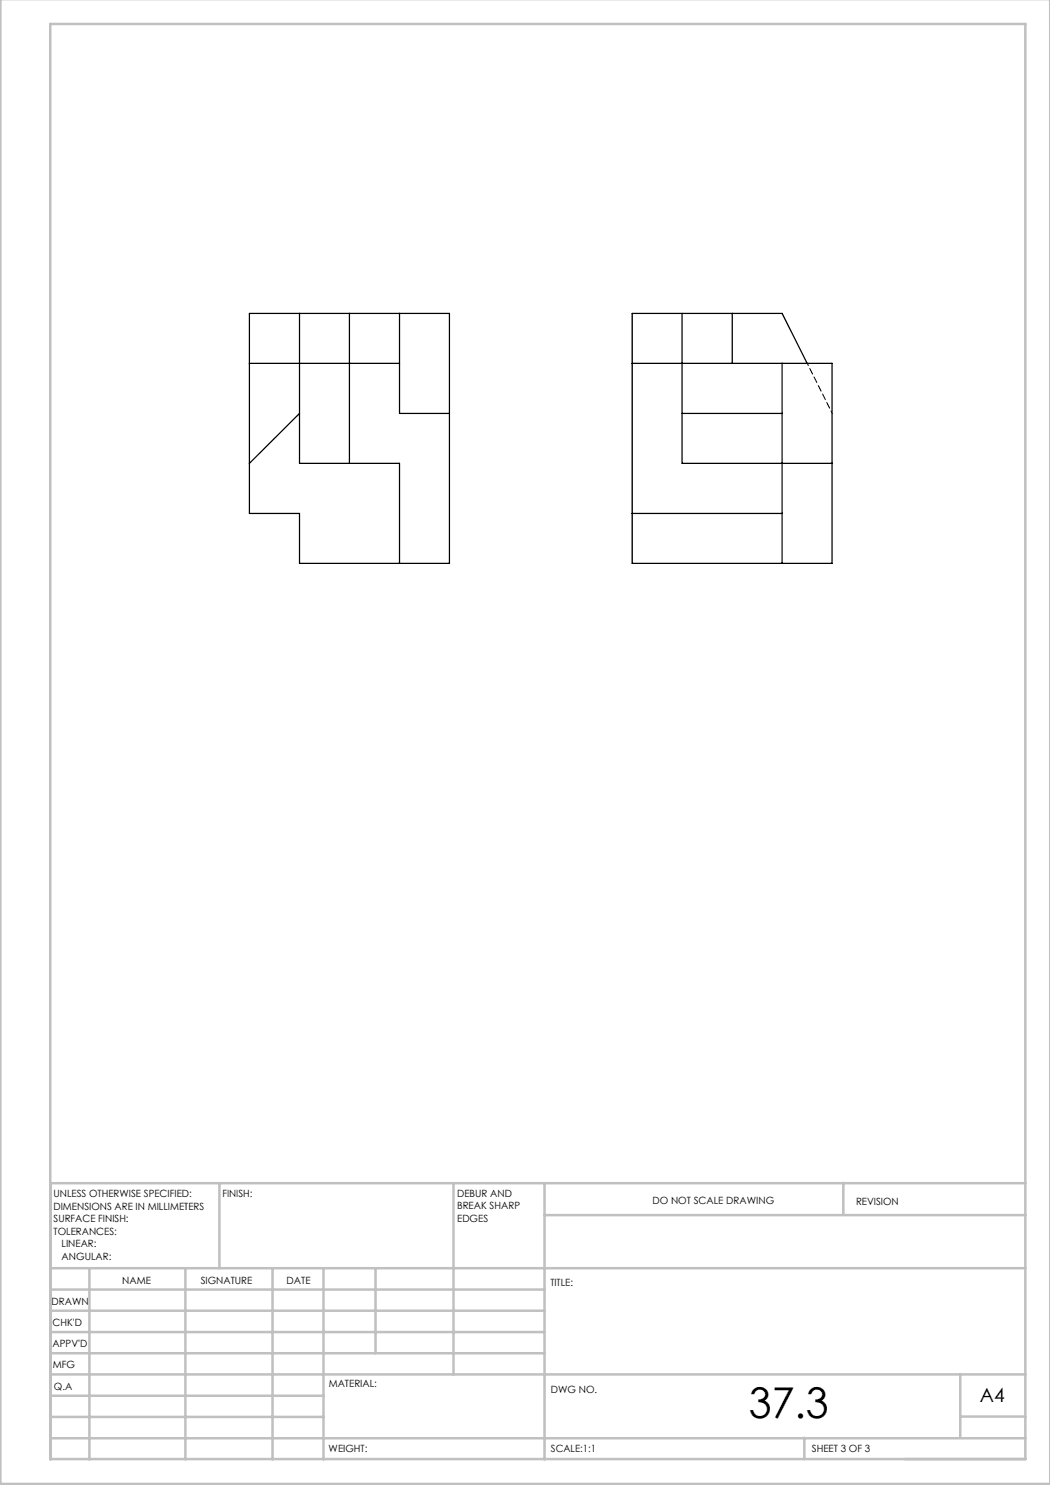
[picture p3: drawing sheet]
<svg xmlns="http://www.w3.org/2000/svg" width="210mm" height="297mm" viewBox="0 0 210 297" stroke-linecap="round" stroke-linejoin="round" font-family="sans-serif">
<defs><g id="words">
<text font-size="8.5" x="149.8" y="283.5">37.3</text>
<text font-size="3.9" x="196" y="280.4">A4</text>
<g font-size="2">
<text x="10.7" y="239.5">UNLESS OTHERWISE SPECIFIED:</text>
<text x="44.5" y="239.5">FINISH:</text>
<text x="91.4" y="239.4">DEBUR AND</text>
<text x="10.7" y="242">DIMENSIONS ARE IN MILLIMETERS</text>
<text x="10.7" y="244.5">SURFACE FINISH:</text>
<text x="91.4" y="241.9">BREAK SHARP</text>
<text x="91.4" y="244.4">EDGES</text>
<text x="130.5" y="240.8">DO NOT SCALE DRAWING</text>
<text x="171.2" y="241">REVISION</text>
<text x="10.7" y="247">TOLERANCES:</text>
<text x="12.3" y="249.5">LINEAR:</text>
<text x="12.3" y="252">ANGULAR:</text>
<text x="24.4" y="256.9">NAME</text>
<text x="40.1" y="256.8">SIGNATURE</text>
<text x="57.3" y="256.8">DATE</text>
<text x="110.1" y="257.1">TITLE:</text>
<text x="10.3" y="260.9">DRAWN</text>
<text x="10.5" y="269.3">APPV'D</text>
<text x="10.5" y="265.2">CHK'D</text>
<text x="10.6" y="273.6">MFG</text>
<text x="10.8" y="278">Q.A</text>
<text x="65.8" y="277.4">MATERIAL:</text>
<text x="110.2" y="278.5">DWG NO.</text>
<text x="65.7" y="290.4">WEIGHT:</text>
<text x="110.2" y="290.5">SCALE:1:1</text>
<text x="162.4" y="290.4">SHEET 3 OF 3</text>
</g>
</g></defs>
<g fill="none" stroke="#c0c0c0" stroke-width=".5">
<path d="M.1 -.1v296.9h209.9v-296.9M10.1 4.8h195v287h-195zM43.9 236.6v17M90.7 236.6v38.3M108.9 236.6v55.3M168.7 236.6v6.3M205.1 236.6h-195v55.3M10.1 253.6h195M10.1 257.9h98.8M17.9 253.6v38.3M37.1 253.6v38.3M54.5 253.6v38.3"/>
<path d="M64.7 253.6v38.3M75.1 253.6v17M108.9 243h96.2M10.1 270.6h98.8M10.1 266.4h98.8M10.1 262.1h98.8M10.1 279.1h54.6M10.1 274.9h195M192.1 274.8v12.7M10.1 287.7h195M10.1 283.4h54.6M160.9 287.5v4.3"/>
<path d="M192.1 283.3h13"/>
</g>
<path d="M49.9 62.7h40v50h-30v-10h-10zM49.9 72.7h30M59.9 62.7v30h20v20M69.9 62.7v30M79.9 62.7v20h10M126.4 72.7h40v40h-40v-50h30l5 10M136.4 62.7v30h30M146.4 62.7v10M156.4 72.7v40M59.9 82.7l-10 10M136.4 82.7h20M126.4 102.7h30" fill="none" stroke="#000" stroke-width=".25"/>
<path d="M166.4 82.7l-5-10" fill="none" stroke="#000" stroke-width=".2" stroke-dasharray="1.3 .6" stroke-dashoffset=".8"/>
<use href="#words"/>
</svg>
